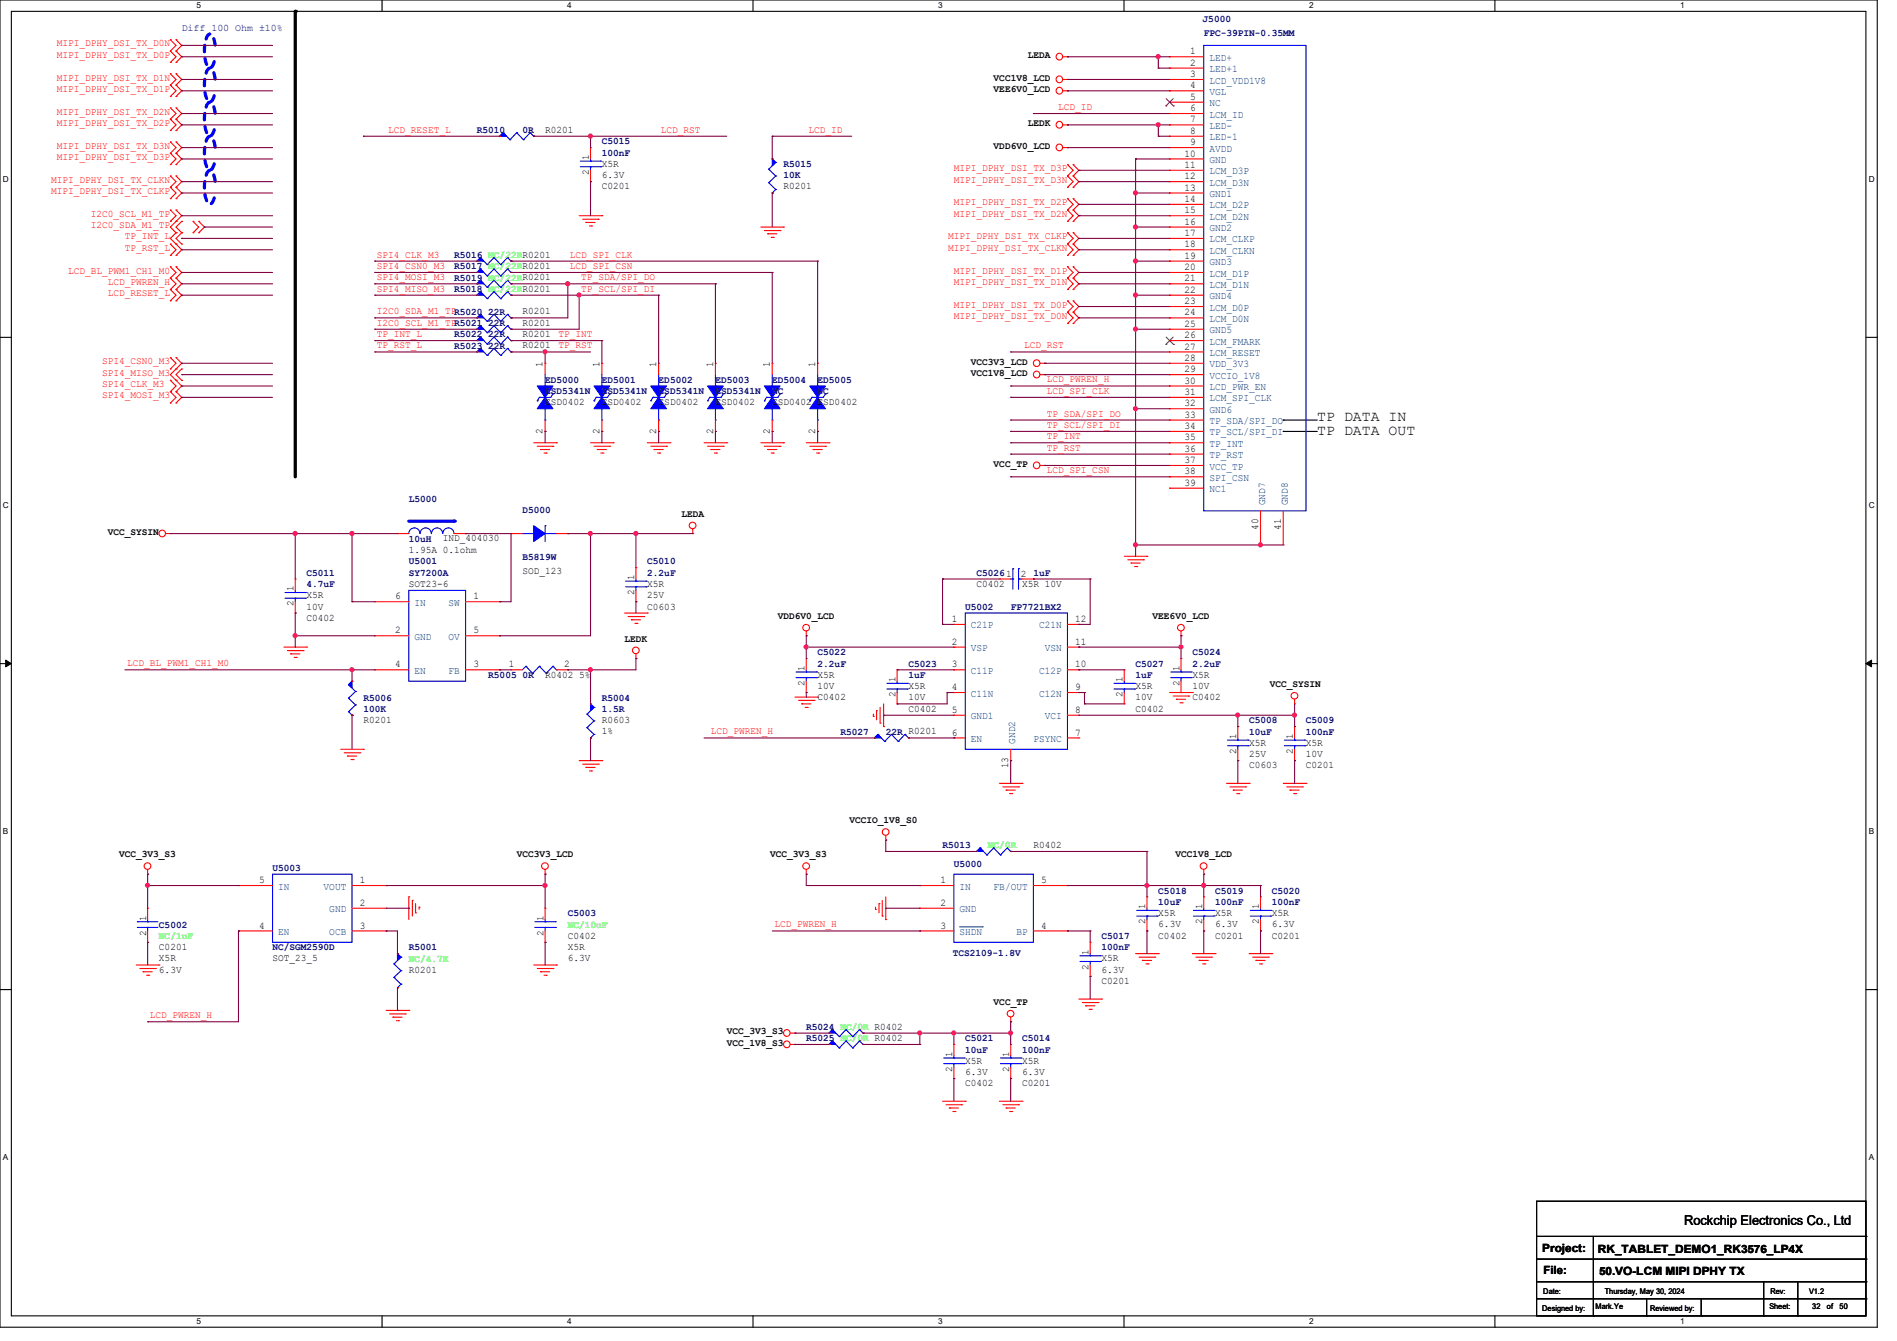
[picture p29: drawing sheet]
<svg xmlns="http://www.w3.org/2000/svg" width="297mm" height="210mm" viewBox="0 0 297 210" stroke-linecap="round" stroke-linejoin="round" font-family="sans-serif">
<defs><g id="words">
<g font-size="2.3">
<text x="206.2" y="65.9">TP DATA IN</text>
<text x="206.2" y="68.2">TP DATA OUT</text>
</g>
<text font-size="2.1" x="263.7" y="191.9">Rockchip Electronics Co., Ltd</text>
<g font-size="1.8">
<text x="241.5" y="196">Project:</text>
<text x="250.2" y="196.2">RK_TABLET_DEMO1_RK3576_LP4X</text>
<text x="241.6" y="199.6">File:</text>
<text x="250.4" y="199.7">50.VO-LCM MIPI DPHY TX</text>
</g>
<g font-size="1.6" fill="#000080">
<text x="28.4" y="4.8">Diff 100 Ohm ±10%</text>
<text x="188.3" y="3.4">J5000</text>
<text x="188.5" y="5.7">FPC-39PIN-0.35MM</text>
<text x="74.7" y="20.8">R5010</text>
<text x="81.8" y="20.8">0R</text>
<text x="94.2" y="22.6">C5015</text>
<text x="94.2" y="24.4">100nF</text>
<text x="122.7" y="26.2">R5015</text>
<text x="122.7" y="27.9">10K</text>
<text x="71.1" y="40.4">R5016 NC/22RR0201</text>
<text x="71.1" y="42.2">R5017 NC/22RR0201</text>
<text x="71.1" y="45.7">R5018 NC/22RR0201</text>
<text x="71.1" y="43.9">R5019 NC/22RR0201</text>
<text x="71.1" y="52.8">R5022 22R</text>
<text x="71.1" y="54.6">R5023 22R</text>
<text x="85.3" y="59.9">ED5000</text>
<text x="94.2" y="59.9">ED5001</text>
<text x="103.1" y="59.9">ED5002</text>
<text x="112" y="59.9">ED5003</text>
<text x="120.9" y="59.9">ED5004</text>
<text x="128" y="59.9">ED5005</text>
<text x="85.3" y="61.7">ESD5341N</text>
<text x="94.2" y="61.7">ESD5341N</text>
<text x="103.1" y="61.7">ESD5341N</text>
<text x="112" y="61.7">ESD5341N</text>
<text x="120.9" y="61.7">NC</text>
<text x="128" y="61.7">NC</text>
<text x="64" y="78.6">L5000</text>
<text x="81.8" y="80.4">D5000</text>
<text x="64" y="84.8">10uH</text>
<text x="64" y="88.4">U5001</text>
<text x="81.8" y="87.7">B5819W</text>
<text x="101.3" y="88.4">C5010</text>
<text x="48" y="90.2">C5011</text>
<text x="48" y="91.9">4.7uF</text>
<text x="64" y="90.2">SY7200A</text>
<text x="101.3" y="90.2">2.2uF</text>
<text x="151.1" y="95.5">U5002</text>
<text x="152.9" y="90.2">C50261</text>
<text x="158.2" y="95.5">FP7721BX2</text>
<text x="161.8" y="90.2">1uF</text>
<text x="76.5" y="106.2">R5005 0R</text>
<text x="128" y="102.6">C5022</text>
<text x="128" y="104.4">2.2uF</text>
<text x="142.2" y="104.4">C5023</text>
<text x="142.2" y="106.2">1uF</text>
<text x="177.8" y="104.4">C5027</text>
<text x="177.8" y="106.2">1uF</text>
<text x="186.7" y="102.6">C5024</text>
<text x="186.7" y="104.4">2.2uF</text>
<text x="56.9" y="109.7">R5006</text>
<text x="56.9" y="111.5">100K</text>
<text x="94.2" y="109.7">R5004</text>
<text x="94.2" y="111.5">1.5R</text>
<text x="195.6" y="113.3">C5008</text>
<text x="204.5" y="113.3">C5009</text>
<text x="131.6" y="115.1">R5027</text>
<text x="138.7" y="115.1">22R R0201</text>
<text x="195.6" y="115.1">10uF</text>
<text x="204.5" y="115.1">100nF</text>
<text x="42.7" y="136.4">U5003</text>
<text x="147.6" y="132.8">R5013</text>
<text x="149.4" y="135.8">U5000</text>
<text x="88.9" y="143.5">C5003</text>
<text x="181.4" y="140">C5018</text>
<text x="181.4" y="141.7">10uF</text>
<text x="190.2" y="140">C5019</text>
<text x="190.2" y="141.7">100nF</text>
<text x="199.1" y="140">C5020</text>
<text x="199.1" y="141.7">100nF</text>
<text x="24.9" y="145.3">C5002</text>
<text x="42.7" y="148.8">NC/SGM2590D</text>
<text x="64" y="148.8">R5001</text>
<text x="149.2" y="149.7">TCS2109-1.8V</text>
<text x="172.5" y="147.1">C5017</text>
<text x="172.5" y="148.8">100nF</text>
<text x="126.2" y="161.3">R5024 NC/0R R0402</text>
<text x="126.2" y="163.1">R5025 NC/0R R0402</text>
<text x="151.1" y="163.1">C5021</text>
<text x="151.1" y="164.8">10uF</text>
<text x="160" y="163.1">C5014</text>
<text x="160" y="164.8">100nF</text>
</g>
<g font-size="1.6" fill="#f00">
<text x="8.9" y="7.3">MIPI_DPHY_DSI_TX_D0N</text>
<text x="8.9" y="9.1">MIPI_DPHY_DSI_TX_D0P</text>
<text x="8.9" y="12.6">MIPI_DPHY_DSI_TX_D1N</text>
<text x="8.9" y="14.4">MIPI_DPHY_DSI_TX_D1P</text>
<text x="8.9" y="17.9">MIPI_DPHY_DSI_TX_D2N</text>
<text x="165.7" y="17.2">LCD_ID</text>
<text x="8.9" y="19.7">MIPI_DPHY_DSI_TX_D2P</text>
<text x="8.9" y="23.3">MIPI_DPHY_DSI_TX_D3N</text>
<text x="60.8" y="20.8">LCD_RESET_L</text>
<text x="103.5" y="20.8">LCD_RST</text>
<text x="126.6" y="20.8">LCD_ID</text>
<text x="8" y="28.6">MIPI_DPHY_DSI_TX_CLKN</text>
<text x="8.9" y="25.1">MIPI_DPHY_DSI_TX_D3P</text>
<text x="149.4" y="28.6">MIPI_DPHY_DSI_TX_D3N</text>
<text x="149.4" y="26.8">MIPI_DPHY_DSI_TX_D3P</text>
<text x="8" y="30.4">MIPI_DPHY_DSI_TX_CLKP</text>
<text x="14.2" y="35.7">I2C0_SDA_M1_TP</text>
<text x="14.2" y="34">I2C0_SCL_M1_TP</text>
<text x="149.4" y="34">MIPI_DPHY_DSI_TX_D2N</text>
<text x="149.4" y="32.2">MIPI_DPHY_DSI_TX_D2P</text>
<text x="19.6" y="37.5">TP_INT_L</text>
<text x="19.6" y="39.3">TP_RST_L</text>
<text x="59" y="40.3">SPI4_CLK_M3</text>
<text x="89.2" y="40.3">LCD_SPI_CLK</text>
<text x="148.5" y="39.3">MIPI_DPHY_DSI_TX_CLKN</text>
<text x="148.5" y="37.5">MIPI_DPHY_DSI_TX_CLKP</text>
<text x="10.7" y="42.8">LCD_BL_PWM1_CH1_M0</text>
<text x="16.9" y="46.4">LCD_RESET_L</text>
<text x="16.9" y="44.6">LCD_PWREN_H</text>
<text x="59" y="42.1">SPI4_CSN0_M3</text>
<text x="59" y="45.7">SPI4_MISO_M3</text>
<text x="59" y="43.9">SPI4_MOSI_M3</text>
<text x="89.2" y="42.1">LCD_SPI_CSN</text>
<text x="91" y="43.9">TP_SDA/SPI_DO</text>
<text x="91" y="45.7">TP_SCL/SPI_DI</text>
<text x="149.4" y="44.6">MIPI_DPHY_DSI_TX_D1N</text>
<text x="149.4" y="42.8">MIPI_DPHY_DSI_TX_D1P</text>
<text x="59" y="49.2">I2C0_SDA_M1_TPR5020 22R</text>
<text x="59" y="51">I2C0_SCL_M1_TPR5021 22R</text>
<text x="59" y="52.8">TP_INT_L</text>
<text x="87.5" y="52.8">TP_INT</text>
<text x="149.4" y="50">MIPI_DPHY_DSI_TX_D0N</text>
<text x="149.4" y="48.2">MIPI_DPHY_DSI_TX_D0P</text>
<text x="16" y="57.1">SPI4_CSN0_M3</text>
<text x="16" y="58.8">SPI4_MISO_M3</text>
<text x="59" y="54.6">TP_RST_L</text>
<text x="87.5" y="54.6">TP_RST</text>
<text x="160.4" y="54.6">LCD_RST</text>
<text x="163.9" y="59.9">LCD_PWREN_H</text>
<text x="16" y="60.6">SPI4_CLK_M3</text>
<text x="16" y="62.4">SPI4_MOSI_M3</text>
<text x="163.9" y="61.7">LCD_SPI_CLK</text>
<text x="163.9" y="65.2">TP_SDA/SPI_DO</text>
<text x="163.9" y="67">TP_SCL/SPI_DI</text>
<text x="163.9" y="68.8">TP_INT</text>
<text x="163.9" y="70.6">TP_RST</text>
<text x="163.9" y="74.1">LCD_SPI_CSN</text>
<text x="19.9" y="104.3">LCD_BL_PWM1_CH1_M0</text>
<text x="111.3" y="115">LCD_PWREN_H</text>
<text x="121.2" y="145.2">LCD_PWREN_H</text>
<text x="23.5" y="159.5">LCD_PWREN_H</text>
</g>
<g font-size="1.6">
<text x="160.9" y="9.1">LEDA</text>
<text x="186.4" y="8.5">1</text>
<text x="186.4" y="10.3">2</text>
<text x="155.6" y="12.7">VCC1V8_LCD</text>
<text x="155.6" y="14.4">VEE6V0_LCD</text>
<text x="186.4" y="12.1">3</text>
<text x="186.4" y="13.8">4</text>
<text x="186.4" y="15.6">5</text>
<text x="186.4" y="17.4">6</text>
<text x="85.3" y="20.8">R0201</text>
<text x="155.6" y="23.3">VDD6V0_LCD</text>
<text x="160.9" y="19.8">LEDK</text>
<text x="186.4" y="19.2">7</text>
<text x="186.4" y="21">8</text>
<text x="186.4" y="22.7">9</text>
<text x="92.2" y="27.4" transform="rotate(-90 92.2 27.4)">2</text>
<text x="92.2" y="25.1" transform="rotate(-90 92.2 25.1)">1</text>
<text x="94.2" y="29.7">C0201</text>
<text x="94.2" y="26.1">X5R</text>
<text x="94.2" y="27.9">6.3V</text>
<text x="122.7" y="29.7">R0201</text>
<text x="185.5" y="24.5">10</text>
<text x="185.5" y="26.3">11</text>
<text x="185.5" y="28.1">12</text>
<text x="185.5" y="29.8">13</text>
<text x="185.5" y="31.6">14</text>
<text x="185.5" y="33.4">15</text>
<text x="185.5" y="35.2">16</text>
<text x="185.5" y="37">17</text>
<text x="185.5" y="38.7">18</text>
<text x="185.5" y="40.5">19</text>
<text x="185.5" y="42.3">20</text>
<text x="185.5" y="44.1">21</text>
<text x="185.5" y="45.8">22</text>
<text x="185.5" y="47.6">23</text>
<text x="81.8" y="52.8">R0201</text>
<text x="81.8" y="49.2">R0201</text>
<text x="81.8" y="51">R0201</text>
<text x="185.5" y="49.4">24</text>
<text x="185.5" y="51.2">25</text>
<text x="185.5" y="53">26</text>
<text x="81.8" y="54.6">R0201</text>
<text x="85" y="57.4" transform="rotate(-90 85 57.4)">1</text>
<text x="93.9" y="57.4" transform="rotate(-90 93.9 57.4)">1</text>
<text x="102.7" y="57.4" transform="rotate(-90 102.7 57.4)">1</text>
<text x="111.6" y="57.4" transform="rotate(-90 111.6 57.4)">1</text>
<text x="120.5" y="57.4" transform="rotate(-90 120.5 57.4)">1</text>
<text x="127.6" y="57.4" transform="rotate(-90 127.6 57.4)">1</text>
<text x="152" y="58.9">VCC1V8_LCD</text>
<text x="152" y="57.1">VCC3V3_LCD</text>
<text x="185.5" y="58.3">29</text>
<text x="185.5" y="54.7">27</text>
<text x="185.5" y="56.5">28</text>
<text x="85.3" y="63.5">ESD0402</text>
<text x="94.2" y="63.5">ESD0402</text>
<text x="103.1" y="63.5">ESD0402</text>
<text x="112" y="63.5">ESD0402</text>
<text x="120.9" y="63.5">ESD0402 ESD0402</text>
<text x="185.5" y="60.1">30</text>
<text x="185.5" y="61.8">31</text>
<text x="185.5" y="63.6">32</text>
<text x="185.5" y="65.4">33</text>
<text x="85" y="67.9" transform="rotate(-90 85 67.9)">2</text>
<text x="93.9" y="67.9" transform="rotate(-90 93.9 67.9)">2</text>
<text x="102.7" y="67.9" transform="rotate(-90 102.7 67.9)">2</text>
<text x="111.6" y="67.9" transform="rotate(-90 111.6 67.9)">2</text>
<text x="120.5" y="67.9" transform="rotate(-90 120.5 67.9)">2</text>
<text x="127.6" y="67.9" transform="rotate(-90 127.6 67.9)">2</text>
<text x="185.5" y="67.2">34</text>
<text x="185.5" y="69">35</text>
<text x="185.5" y="70.7">36</text>
<text x="155.6" y="73.1">VCC_TP</text>
<text x="185.5" y="72.5">37</text>
<text x="185.5" y="74.3">38</text>
<text x="185.5" y="76.1">39</text>
<text x="16.9" y="83.8">VCC_SYSIN</text>
<text x="106.7" y="80.9">LEDA</text>
<text x="197" y="83" transform="rotate(-90 197 83)">40</text>
<text x="200.5" y="83" transform="rotate(-90 200.5 83)">41</text>
<text x="64" y="86.6">1.95A 0.1ohm</text>
<text x="69.3" y="84.8">IND_404030</text>
<text x="81.8" y="90">SOD_123</text>
<text x="46" y="95" transform="rotate(-90 46 95)">2</text>
<text x="46" y="92.6" transform="rotate(-90 46 92.6)">1</text>
<text x="48" y="93.7">X5R</text>
<text x="48" y="95.5">10V</text>
<text x="61.9" y="93.9">6</text>
<text x="64" y="91.9">SOT23-6</text>
<text x="74.1" y="93.9">1</text>
<text x="99.3" y="93.2" transform="rotate(-90 99.3 93.2)">2</text>
<text x="99.3" y="90.8" transform="rotate(-90 99.3 90.8)">1</text>
<text x="101.3" y="95.5">C0603</text>
<text x="101.3" y="91.9">X5R</text>
<text x="101.3" y="93.7">25V</text>
<text x="152.9" y="91.9">C0402</text>
<text x="159.9" y="90.3">2</text>
<text x="160" y="91.9">X5R 10V</text>
<text x="48" y="97.2">C0402</text>
<text x="61.9" y="99.2">2</text>
<text x="74.1" y="99.2">5</text>
<text x="97.8" y="100.5">LEDK</text>
<text x="121.8" y="96.9">VDD6V0_LCD</text>
<text x="149" y="97.4">1</text>
<text x="149" y="101">2</text>
<text x="168.4" y="101">11</text>
<text x="168.4" y="97.4">12</text>
<text x="180.5" y="96.9">VEE6V0_LCD</text>
<text x="61.9" y="104.5">4</text>
<text x="74.1" y="104.5">3</text>
<text x="79.7" y="104.5">1</text>
<text x="85.3" y="106.1">R0402 5%</text>
<text x="88.3" y="104.5">2</text>
<text x="126" y="107.4" transform="rotate(-90 126 107.4)">2</text>
<text x="126" y="105.1" transform="rotate(-90 126 105.1)">1</text>
<text x="128" y="106.1">X5R</text>
<text x="128" y="107.9">10V</text>
<text x="140.2" y="106.8" transform="rotate(-90 140.2 106.8)">1</text>
<text x="142.2" y="107.9">X5R</text>
<text x="149" y="104.5">3</text>
<text x="168.4" y="104.5">10</text>
<text x="175.8" y="106.8" transform="rotate(-90 175.8 106.8)">1</text>
<text x="177.8" y="107.9">X5R</text>
<text x="184.7" y="107.4" transform="rotate(-90 184.7 107.4)">2</text>
<text x="184.7" y="105.1" transform="rotate(-90 184.7 105.1)">1</text>
<text x="186.7" y="106.1">X5R</text>
<text x="186.7" y="107.9">10V</text>
<text x="198.8" y="107.6">VCC_SYSIN</text>
<text x="56.9" y="113.2">R0201</text>
<text x="94.2" y="113.2">R0603</text>
<text x="128" y="109.7">C0402</text>
<text x="140.2" y="109.2" transform="rotate(-90 140.2 109.2)">2</text>
<text x="142.2" y="111.5">C0402</text>
<text x="142.2" y="109.7">10V</text>
<text x="149" y="108.1">4</text>
<text x="149" y="111.6">5</text>
<text x="168.4" y="111.6">8</text>
<text x="168.4" y="108.1">9</text>
<text x="175.8" y="109.2" transform="rotate(-90 175.8 109.2)">2</text>
<text x="177.8" y="111.5">C0402</text>
<text x="177.8" y="109.7">10V</text>
<text x="186.7" y="109.7">C0402</text>
<text x="94.2" y="115">1%</text>
<text x="149" y="115.2">6</text>
<text x="168.4" y="115.2">7</text>
<text x="193.5" y="118.1" transform="rotate(-90 193.5 118.1)">2</text>
<text x="193.5" y="115.7" transform="rotate(-90 193.5 115.7)">1</text>
<text x="195.6" y="116.8">X5R</text>
<text x="195.6" y="118.6">25V</text>
<text x="202.4" y="118.1" transform="rotate(-90 202.4 118.1)">2</text>
<text x="202.4" y="115.7" transform="rotate(-90 202.4 115.7)">1</text>
<text x="204.5" y="116.8">X5R</text>
<text x="204.5" y="118.6">10V</text>
<text x="157.9" y="120.4" transform="rotate(-90 157.9 120.4)">13</text>
<text x="195.6" y="120.4">C0603</text>
<text x="204.5" y="120.4">C0201</text>
<text x="133" y="128.9">VCCIO_1V8_S0</text>
<text x="18.7" y="134.3">VCC_3V3_S3</text>
<text x="80.9" y="134.3">VCC3V3_LCD</text>
<text x="120.6" y="134.3">VCC_3V3_S3</text>
<text x="161.8" y="132.8">R0402</text>
<text x="184" y="134.3">VCC1V8_LCD</text>
<text x="40.6" y="138.3">5</text>
<text x="56.3" y="141.9">2</text>
<text x="56.3" y="138.3">1</text>
<text x="147.2" y="138.3">1</text>
<text x="147.2" y="141.9">2</text>
<text x="163" y="138.3">5</text>
<text x="179.3" y="142.4" transform="rotate(-90 179.3 142.4)">1</text>
<text x="181.4" y="143.5">X5R</text>
<text x="188.2" y="142.4" transform="rotate(-90 188.2 142.4)">1</text>
<text x="190.2" y="143.5">X5R</text>
<text x="197.1" y="142.4" transform="rotate(-90 197.1 142.4)">1</text>
<text x="199.1" y="143.5">X5R</text>
<text x="22.9" y="146.5" transform="rotate(-90 22.9 146.5)">2</text>
<text x="22.9" y="144.2" transform="rotate(-90 22.9 144.2)">1</text>
<text x="24.9" y="148.8">C0201</text>
<text x="40.6" y="145.4">4</text>
<text x="56.3" y="145.4">3</text>
<text x="85.1" y="146.5" transform="rotate(-90 85.1 146.5)">2</text>
<text x="85.1" y="144.2" transform="rotate(-90 85.1 144.2)">1</text>
<text x="88.9" y="147">C0402</text>
<text x="88.9" y="148.8">X5R</text>
<text x="147.2" y="145.4">3</text>
<text x="163" y="145.4">4</text>
<text x="170.4" y="149.5" transform="rotate(-90 170.4 149.5)">1</text>
<text x="179.3" y="144.7" transform="rotate(-90 179.3 144.7)">2</text>
<text x="181.4" y="147">C0402</text>
<text x="181.4" y="145.2">6.3V</text>
<text x="188.2" y="144.7" transform="rotate(-90 188.2 144.7)">2</text>
<text x="190.2" y="147">C0201</text>
<text x="190.2" y="145.2">6.3V</text>
<text x="197.1" y="144.7" transform="rotate(-90 197.1 144.7)">2</text>
<text x="199.1" y="147">C0201</text>
<text x="199.1" y="145.2">6.3V</text>
<text x="24.9" y="150.6">X5R</text>
<text x="24.9" y="152.4">6.3V</text>
<text x="42.7" y="150.6">SOT_23_5</text>
<text x="64" y="152.4">R0201</text>
<text x="88.9" y="150.6">6.3V</text>
<text x="170.4" y="151.8" transform="rotate(-90 170.4 151.8)">2</text>
<text x="172.5" y="154.1">C0201</text>
<text x="172.5" y="150.6">X5R</text>
<text x="172.5" y="152.4">6.3V</text>
<text x="155.6" y="157.4">VCC_TP</text>
<text x="113.8" y="162">VCC_3V3_S3</text>
<text x="113.8" y="163.8">VCC_1V8_S3</text>
<text x="149.1" y="167.9" transform="rotate(-90 149.1 167.9)">2</text>
<text x="149.1" y="165.5" transform="rotate(-90 149.1 165.5)">1</text>
<text x="151.1" y="166.6">X5R</text>
<text x="158" y="167.9" transform="rotate(-90 158 167.9)">2</text>
<text x="158" y="165.5" transform="rotate(-90 158 165.5)">1</text>
<text x="160" y="166.6">X5R</text>
<text x="151.1" y="170.1">C0402</text>
<text x="151.1" y="168.4">6.3V</text>
<text x="160" y="170.1">C0201</text>
<text x="160" y="168.4">6.3V</text>
</g>
<g font-size="1.6" fill="#004080">
<text x="189.4" y="9.5">LED+</text>
<text x="189.4" y="11.3">LED+1</text>
<text x="189.4" y="13.1">LCD_VDD1V8</text>
<text x="189.4" y="14.9">VGL</text>
<text x="189.4" y="16.6">NC</text>
<text x="189.4" y="18.4">LCM_ID</text>
<text x="189.4" y="20.2">LED-</text>
<text x="189.4" y="22">LED-1</text>
<text x="189.4" y="23.7">AVDD</text>
<text x="189.4" y="25.5">GND</text>
<text x="189.4" y="27.3">LCM_D3P</text>
<text x="189.4" y="29.1">LCM_D3N</text>
<text x="189.4" y="30.9">GND1</text>
<text x="189.4" y="32.6">LCM_D2P</text>
<text x="189.4" y="34.4">LCM_D2N</text>
<text x="189.4" y="36.2">GND2</text>
<text x="189.4" y="38">LCM_CLKP</text>
<text x="189.4" y="39.8">LCM_CLKN</text>
<text x="189.4" y="41.5">GND3</text>
<text x="189.4" y="43.3">LCM_D1P</text>
<text x="189.4" y="45.1">LCM_D1N</text>
<text x="189.4" y="46.9">GND4</text>
<text x="189.4" y="48.6">LCM_D0P</text>
<text x="189.4" y="50.4">LCM_D0N</text>
<text x="189.4" y="52.2">GND5</text>
<text x="189.4" y="54">LCM_FMARK</text>
<text x="189.4" y="59.3">VCCIO_1V8</text>
<text x="189.4" y="55.8">LCM_RESET</text>
<text x="189.4" y="57.5">VDD_3V3</text>
<text x="189.4" y="61.1">LCD_PWR_EN</text>
<text x="189.4" y="62.9">LCM_SPI_CLK</text>
<text x="189.4" y="64.6">GND6</text>
<text x="189.4" y="66.4">TP_SDA/SPI_DO</text>
<text x="189.4" y="68.2">TP_SCL/SPI_DI</text>
<text x="189.4" y="70">TP_INT</text>
<text x="189.4" y="71.8">TP_RST</text>
<text x="189.4" y="73.5">VCC_TP</text>
<text x="189.4" y="75.3">SPI_CSN</text>
<text x="189.4" y="77.1">NC1</text>
<text x="198.1" y="79.1" transform="rotate(-90 198.1 79.1)">GND7</text>
<text x="201.6" y="79.1" transform="rotate(-90 201.6 79.1)">GND8</text>
<text x="64.9" y="94.9">IN</text>
<text x="70.2" y="94.9">SW</text>
<text x="64.9" y="100.2">GND</text>
<text x="70.2" y="100.2">OV</text>
<text x="152" y="98.4">C21P</text>
<text x="152" y="102">VSP</text>
<text x="162.7" y="98.4">C21N</text>
<text x="163.6" y="102">VSN</text>
<text x="64.9" y="105.5">EN</text>
<text x="70.2" y="105.5">FB</text>
<text x="152" y="105.5">C11P</text>
<text x="162.7" y="105.5">C12P</text>
<text x="152" y="109.1">C11N</text>
<text x="152" y="112.7">GND1</text>
<text x="162.7" y="109.1">C12N</text>
<text x="163.6" y="112.7">VCI</text>
<text x="152" y="116.2">EN</text>
<text x="159" y="116.5" transform="rotate(-90 159 116.5)">GND2</text>
<text x="161.8" y="116.2">PSYNC</text>
<text x="43.6" y="139.3">IN</text>
<text x="50.7" y="139.3">VOUT</text>
<text x="51.6" y="142.9">GND</text>
<text x="150.2" y="139.3">IN</text>
<text x="150.2" y="142.9">GND</text>
<text x="155.6" y="139.3">FB/OUT</text>
<text x="43.6" y="146.4">EN</text>
<text x="51.6" y="146.4">OCB</text>
<text x="150.2" y="146.4">SHDN</text>
<text x="159.1" y="146.4">BP</text>
</g>
<g font-size="1.6" fill="#0f0">
<text x="154.7" y="132.8">NC/0R</text>
<text x="24.9" y="147.1">NC/1uF</text>
<text x="88.9" y="145.3">NC/10uF</text>
<text x="64" y="150.6">NC/4.7K</text>
</g>
<g font-size="1.3">
<text x="30.8" y="1.3">5</text>
<text x="88.8" y="1.3">4</text>
<text x="146.9" y="1.3">3</text>
<text x="205" y="1.3">2</text>
<text x="263.1" y="1.3">1</text>
<text x=".5" y="28.4">D</text>
<text x="292.6" y="28.4">D</text>
<text x=".5" y="79.5">C</text>
<text x="292.6" y="79.5">C</text>
<text x=".5" y="130.6">B</text>
<text x="292.6" y="130.6">B</text>
<text x=".5" y="181.7">A</text>
<text x="292.6" y="181.7">A</text>
<text x="30.8" y="207.4">5</text>
<text x="88.8" y="207.4">4</text>
<text x="146.9" y="207.4">3</text>
<text x="205" y="207.4">2</text>
<text x="263.1" y="207.4">1</text>
</g>
<g font-size="1.2">
<text x="241.6" y="202.6">Date:</text>
<text x="251.2" y="202.6">Thursday, May 30, 2024</text>
<text x="277.2" y="202.6">Rev:</text>
<text x="283.2" y="202.6">V1.2</text>
<text x="241.5" y="205.3">Designed by:</text>
<text x="249.8" y="205.1">Mark.Ye</text>
<text x="258.4" y="205.3">Reviewed by:</text>
<text x="277" y="205.1">Sheet:</text>
<text x="283.8" y="205.1">32</text>
<text x="286" y="205.1">of</text>
<text x="288" y="205.1">50</text>
</g>
</g></defs>
<path d="M0 0h293.9v207.9h-293.9zM1.8 1.8h290.3v204.3h-290.3z" fill="none" stroke="#000" stroke-width=".17"/>
<g fill="#fff">
<path d="M30.8 .2h.7v1.4h-.7z"/>
<path d="M30.8 206.2h.7v1.4h-.7z"/>
</g>
<path d="M59.8 0v1.8M59.8 206.1v1.8" fill="none" stroke="#000" stroke-width=".17"/>
<g fill="#fff">
<path d="M88.8 .2h.7v1.4h-.7z"/>
<path d="M88.8 206.2h.7v1.4h-.7z"/>
</g>
<path d="M117.9 0v1.8M117.9 206.1v1.8" fill="none" stroke="#000" stroke-width=".17"/>
<g fill="#fff">
<path d="M146.9 .2h.7v1.4h-.7z"/>
<path d="M146.9 206.2h.7v1.4h-.7z"/>
</g>
<path d="M176 0v1.8M176 206.1v1.8" fill="none" stroke="#000" stroke-width=".17"/>
<g fill="#fff">
<path d="M205 .2h.7v1.4h-.7z"/>
<path d="M205 206.2h.7v1.4h-.7z"/>
</g>
<path d="M234.1 0v1.8M234.1 206.1v1.8" fill="none" stroke="#000" stroke-width=".17"/>
<g fill="#fff">
<path d="M263.1 .2h.6v1.4h-.6z"/>
<path d="M263.1 206.2h.6v1.4h-.6z"/>
<path d="M.5 27.3h.9v1.4h-.9z"/>
<path d="M292.6 27.3h.9v1.4h-.9z"/>
<path d="M.5 78.4h.9v1.4h-.9z"/>
<path d="M292.6 78.4h.9v1.4h-.9z"/>
</g>
<path d="M0 52.8h1.8M292.1 52.8h1.8" fill="none" stroke="#000" stroke-width=".17"/>
<g fill="#fff">
<path d="M.5 129.5h.8v1.4h-.8z"/>
<path d="M292.6 129.5h.8v1.4h-.8z"/>
</g>
<path d="M0 103.9h1.8M292.1 103.9h1.8" fill="none" stroke="#000" stroke-width=".17"/>
<path d="M.9 103.4l.9 .5-.9 .5zM292.1 103.9l.9-.5v1z" fill="#000" stroke="#000" stroke-width=".16"/>
<g fill="#fff">
<path d="M.5 180.5h.8v1.4h-.8z"/>
<path d="M292.6 180.5h.8v1.4h-.8z"/>
</g>
<g fill="none" stroke="#000" stroke-width=".17">
<path d="M200.9 65.8h.1M200.9 67.6h.1M200.9 65.8h5.3M200.9 67.6h5.3M0 155h1.8M292.1 155h1.8M240.6 188.1h51.5v18h-51.5zM240.6 193.6h51.5M240.6 197.2h51.5M249.5 193.6v12.5M292.1 193.6h.1M292.1 197.2h.1"/>
<path d="M240.6 200.7h51.5M240.6 203.4h51.5M249.5 206.1h.1M257.8 206.1h.1M257.8 203.4v2.7M266.4 206.1h.1M266.4 203.4v2.7M276.1 206.1h.1M276.1 200.7v5.4M281.5 206.1h.1M281.5 200.7v5.4M292.1 200.7h.1"/>
<path d="M292.1 203.4h.1"/>
</g>
<path d="M33.7 7.1a2.02 2.02 0 0 0-.8-1.8 1.41 1.41 0 0 0-.8 1.3 5.6 5.6 0 0 0 .5 3.9l.3 .1a1.41 1.41 0 0 0 .7-1.3l.1-.6M33.7 12.4a2.02 2.02 0 0 0-.8-1.7 1.41 1.41 0 0 0-.8 1.3 5.6 5.6 0 0 0 .5 3.9l.3 .1a1.41 1.41 0 0 0 .7-1.4l.1-.6M33.7 17.7a2.02 2.02 0 0 0-.8-1.7 1.41 1.41 0 0 0-.8 1.3 5.6 5.6 0 0 0 .5 3.9l.3 .1a1.41 1.41 0 0 0 .7-1.3l.1-.7M33.7 23.1a2.02 2.02 0 0 0-.8-1.8 1.41 1.41 0 0 0-.8 1.3 5.6 5.6 0 0 0 .5 3.9l.3 .1a1.41 1.41 0 0 0 .7-1.3l.1-.6M33.7 28.4a2.02 2.02 0 0 0-.8-1.7 1.41 1.41 0 0 0-.8 1.3 5.6 5.6 0 0 0 .5 3.9l.3 .1a1.41 1.41 0 0 0 .7-1.4l.1-.6" fill="none" stroke="#00f" stroke-width=".51" stroke-dasharray="1 1"/>
<path d="M46.2 1.8v72.9" fill="none" stroke="#000" stroke-width=".51"/>
<circle cx="46.2" cy="1.8" r=".25" fill="#000"/>
<g fill="none" stroke="#f00" stroke-width=".17">
<path d="M26.7 8h.1M26.7 6.2h.1M26.7 9.8h.1M26.7 13.3h.1M26.7 11.6h.1M26.7 15.1h.1M26.7 18.7h.1M26.7 16.9h.1M26.7 6.2l.9 .9-.9 .9M26.7 8l.9 .9-.9 .9M26.7 11.6l.9 .8-.9 .9M26.7 13.3l.9 .9-.9 .9"/>
<path d="M26.7 16.9l.9 .9-.9 .9M26.7 18.7l.9 .9-.9 .8M27.6 6.2h.1M27.6 8h.1M27.6 9.8h.1M27.6 11.6h.1M27.6 13.3h.1M27.6 15.1h.1M27.6 16.9h.1M27.6 18.7h.1M27.6 6.2l.8 .9-.8 .9M27.6 8l.8 .9-.8 .9"/>
<path d="M27.6 11.6l.8 .8-.8 .9M27.6 13.3l.8 .9-.8 .9M27.6 16.9l.8 .9-.8 .9M27.6 18.7l.8 .9-.8 .8M166.4 12.4h.7M166.4 14.2h.7M166.4 8.9h.7M166.4 19.6h.7M167.1 12.4h.1M167.1 14.2h.1M167.1 8.9h.1M167.1 19.6h.1"/>
<path d="M183.1 8.9h.1M183.1 12.4h.1M183.1 14.2h.1M183.1 16h.1M183.1 17.8h.1M183.1 19.6h.1M183.1 10.7h.1M183.1 12.4h5.4M183.1 14.2h5.4M183.1 8.9h5.4M183.1 19.6h5.4M183.1 16h5.4"/>
<path d="M183.1 17.8h5.4M183.1 10.7h5.4M26.7 34.7h.1M26.7 32.9h.1M26.7 38.2h.1M26.7 20.4h.1M26.7 24h.1M26.7 22.2h.1M26.7 25.8h.1M26.7 29.3h.1M26.7 27.6h.1M26.7 31.1h.1"/>
<path d="M26.7 38.2l.9 .9-.9 .9M26.7 32.9l.9 .9-.9 .9M26.7 22.2l.9 .9-.9 .9M26.7 24l.9 .9-.9 .9M26.7 27.6l.9 .8-.9 .9M26.7 29.3l.9 .9-.9 .9M27.6 36.4h.1M27.6 34.7h.1M27.6 32.9h.1M27.6 38.2h.1M27.6 20.4h.1M27.6 22.2h.1"/>
<path d="M27.6 24h.1M27.6 25.8h.1M27.6 27.6h.1M27.6 29.3h.1M27.6 31.1h.1M27.6 36.4l-.9 .9 1.7 1.8-.8 .9M27.6 32.9l.8 .9-1.7 1.8 .9 .8M27.6 22.2l.8 .9-.8 .9M27.6 24l.8 .9-.8 .9M27.6 27.6l.8 .8-.8 .9M27.6 29.3l.8 .9-.8 .9M28.4 36.4h.1"/>
<path d="M28.4 34.7h.1M28.4 38.2h.1M28.4 34.7l-.8 .9 .8 .8M28.4 36.4l-.8 .9 .8 .9M30.2 36.4h.1M30.2 34.7h.1M30.2 34.7l.9 .9-.9 .8M31.1 34.7h.1M31.1 36.4h.1M31.1 34.7l.9 .9-.9 .8M90.7 33.8h3.5M91.2 34.3h2.5"/>
<path d="M91.7 34.8h.1M91.7 34.8h1.5M92.3 35.4h.3M92.5 23.1h.1M92.5 28.4h.1M92.5 23.1v1.8M92.5 26.7v1.7M92.6 35.4h.1M93.7 34.3h.1M94.2 33.8h.1M119.1 35.6h3.6M119.7 36.1h2.4"/>
<path d="M120.2 36.6h.1M120.2 36.6h1.4M120.7 37.2h.4M120.9 24.9h.1M120.9 30.2h.1M121.1 37.2h.1M122.1 36.1h.1M122.7 35.6h.1M166.4 23.1h.7M167.1 23.1h.1M167.1 34.7h.1M167.1 32.9h.1"/>
<path d="M167.1 31.1h.1M167.1 29.3h.1M167.1 27.6h.1M167.1 25.8h.1M167.1 38.2h.1M167.1 36.4h.1M167.1 32.9l.9 .9-.9 .9M167.1 31.1l.9 .9-.9 .9M167.1 27.6l.9 .8-.9 .9M167.1 25.8l.9 .9-.9 .9M167.1 38.2l.9 .9-.9 .9M167.1 36.4l.9 .9-.9 .9"/>
<path d="M168 32.9h.1M168 34.7h.1M168 31.1h.1M168 27.6h.1M168 29.3h.1M168 25.8h.1M168 38.2h.1M168 36.4h.1M168 32.9l.9 .9-.9 .9M168 31.1l.9 .9-.9 .9M168 27.6l.9 .8-.9 .9M168 25.8l.9 .9-.9 .9"/>
<path d="M168 38.2l.9 .9-.9 .9M168 36.4l.9 .9-.9 .9M183.1 21.3h.1M183.1 23.1h.1M183.1 24.9h.1M183.1 26.7h.1M183.1 28.4h.1M183.1 30.2h.1M183.1 32h.1M183.1 33.8h.1M183.1 35.6h.1M183.1 37.3h.1"/>
<path d="M183.1 39.1h.1M183.1 23.1h5.4M183.1 33.8h5.4M183.1 35.6h5.4M183.1 21.3h5.4M183.1 24.9h5.4M183.1 26.7h5.4M183.1 28.4h5.4M183.1 30.2h5.4M183.1 32h5.4M183.1 37.3h5.4M183.1 39.1h5.4"/>
<path d="M26.7 43.6h.1M26.7 41.8h.1M26.7 47.1h.1M26.7 45.3h.1M26.7 40h.1M26.7 57.8h.1M26.7 56h.1M26.7 59.6h.1M26.7 41.8l.9 .9-.9 .9M26.7 45.3l.9 .9-.9 .9M26.7 43.6l.9 .8-.9 .9M26.7 56l.9 .9-.9 .9"/>
<path d="M26.7 59.6l.9 .9-.9 .8M27.6 41.8h.1M27.6 43.6h.1M27.6 45.3h.1M27.6 47.1h.1M27.6 40h.1M27.6 56h.1M27.6 57.8h.1M27.6 59.6h.1M27.6 41.8l.8 .9-.8 .9M27.6 45.3l.8 .9-.8 .9M27.6 43.6l.8 .8-.8 .9"/>
<path d="M27.6 56l.8 .9-1.7 1.8 1.7 1.8-.8 .8M28.4 59.6h.1M28.4 57.8h.1M28.4 57.8l-.8 .9 .8 .9M74.7 53.3h.1M74.7 55.1h.1M74.7 40.9h.1M80 53.3h.1M80 55.1h.1M80 40.9h.1M85.3 56.9h.1M85.3 56.9v1.8"/>
<path d="M94.2 56.9h.1M94.2 56.9v1.8M103.1 56.9h.1M103.1 56.9v1.8M120.9 56.9h.1M120.9 56.9v1.8M128 56.9h.1M128 56.9v1.8M162.9 58.7h.7M162.9 56.9h.7M163.6 58.7h.1M163.6 56.9h.1"/>
<path d="M167.1 50.7h.1M167.1 48.9h.1M167.1 47.1h.1M167.1 45.3h.1M167.1 43.6h.1M167.1 41.8h.1M167.1 40h.1M167.1 48.9l.9 .9-.9 .9M167.1 47.1l.9 .9-.9 .9M167.1 43.6l.9 .8-.9 .9M167.1 41.8l.9 .9-.9 .9M168 48.9h.1"/>
<path d="M168 50.7h.1M168 47.1h.1M168 43.6h.1M168 45.3h.1M168 41.8h.1M168 40h.1M168 48.9l.9 .9-.9 .9M168 47.1l.9 .9-.9 .9M168 43.6l.9 .8-.9 .9M168 41.8l.9 .9-.9 .9M183.1 40.9h.1M183.1 42.7h.1"/>
<path d="M183.1 44.4h.1M183.1 46.2h.1M183.1 48h.1M183.1 49.8h.1M183.1 51.6h.1M183.1 53.3h.1M183.1 58.7h.1M183.1 55.1h.1M183.1 56.9h.1M183.1 58.7h5.4M183.1 56.9h5.4M183.1 40.9h5.4"/>
<path d="M183.1 42.7h5.4M183.1 44.4h5.4M183.1 46.2h5.4M183.1 48h5.4M183.1 49.8h5.4M183.1 51.6h5.4M183.1 53.3h5.4M183.1 55.1h5.4M26.7 61.3h.1M26.7 63.1h.1M26.7 61.3l.9 .9-.9 .9M27.6 61.3h.1"/>
<path d="M27.6 63.1h.1M27.6 61.3l.8 .9-.8 .9M83.6 69.3h3.5M84.1 69.9h2.5M84.6 70.4h.1M84.6 70.4h1.5M85.2 71h.3M85.3 67.6h.1M85.3 65.8v1.8M85.5 71h.1M86.6 69.9h.1M87.1 69.3h.1"/>
<path d="M92.5 69.3h3.5M93 69.9h2.5M93.5 70.4h.1M93.5 70.4h1.5M94.1 71h.3M94.2 67.6h.1M94.2 65.8v1.8M94.4 71h.1M95.5 69.9h.1M96 69.3h.1M101.3 69.3h3.6M101.9 69.9h2.5"/>
<path d="M102.4 70.4h.1M102.4 70.4h1.4M103 71h.3M103.1 67.6h.1M103.1 65.8v1.8M103.3 71h.1M104.4 69.9h.1M104.9 69.3h.1M110.2 69.3h3.6M110.8 69.9h2.4M111.3 70.4h.1M111.3 70.4h1.4"/>
<path d="M111.8 71h.4M112.2 71h.1M113.2 69.9h.1M113.8 69.3h.1M119.1 69.3h3.6M119.7 69.9h2.4M120.2 70.4h.1M120.2 70.4h1.4M120.7 71h.4M120.9 67.6h.1M120.9 65.8v1.8M121.1 71h.1"/>
<path d="M122.1 69.9h.1M122.7 69.3h.1M126.2 69.3h3.6M126.8 69.9h2.4M127.3 70.4h.1M127.3 70.4h1.4M127.8 71h.4M128 67.6h.1M128 65.8v1.8M128.2 71h.1M129.2 69.9h.1M129.8 69.3h.1"/>
<path d="M162.9 72.9h.7M163.6 72.9h.1M183.1 60.5h.1M183.1 62.2h.1M183.1 64h.1M183.1 65.8h.1M183.1 67.6h.1M183.1 69.3h.1M183.1 71.1h.1M183.1 72.9h.1M183.1 74.7h.1M183.1 76.5h.1"/>
<path d="M183.1 72.9h5.4M183.1 69.3h5.4M183.1 60.5h5.4M183.1 62.2h5.4M183.1 64h5.4M183.1 65.8h5.4M183.1 67.6h5.4M183.1 71.1h5.4M183.1 74.7h5.4M183.1 76.5h5.4M26 83.6h.7M26.7 83.6h.1"/>
<path d="M46.2 90.7h.1M46.2 96h.1M46.2 90.7v1.8M46.2 94.2v1.8M97.8 96h3.5M98.3 96.6h2.5M98.8 97.1h.1M98.8 97.1h1.5M99.4 97.6h.3M99.6 88.9h.1M99.6 94.2h.1M99.6 88.9v1.8"/>
<path d="M99.6 92.5v1.7M99.7 97.6h.1M100.8 96.6h.1M101.3 96h.1M108.5 83.6h.1M108.5 82.8v.8M126.2 99.6h.1M126.2 98.8v.8M176 87.1h3.6M176.6 87.7h2.4M177.1 88.2h.1M177.1 88.2h1.4"/>
<path d="M177.6 88.7h.4M178 88.7h.1M179 87.7h.1M179.6 87.1h.1M184.9 99.6h.1M184.9 98.8v.8M197.4 85.3h.1M197.4 80v5.3M200.9 85.3h.1M200.9 80v5.3M44.4 101.3h3.6M45 101.9h2.5"/>
<path d="M45.5 102.4h.1M45.5 102.4h1.4M46.1 103h.3M46.4 103h.1M47.5 101.9h.1M48 101.3h.1M53.3 117.3h3.6M53.9 117.9h2.4M54.4 118.4h.1M54.4 118.4h1.4M54.9 119h.4M55.1 106.7h.1"/>
<path d="M55.1 112h.1M55.3 119h.1M56.3 117.9h.1M56.9 117.3h.1M80 104.9h.1M80 104.9h1.8M87.1 104.9h1.8M88.9 104.9h.1M90.7 119.1h3.5M91.2 119.7h2.5M93.7 119.7h.1M94.2 119.1h.1"/>
<path d="M99.6 103.1h.1M99.6 102.4v.7M124.5 109.2h3.5M125 109.7h2.5M125.5 110.2h.1M125.5 110.2h1.5M126.1 110.8h.3M126.2 103.1h.1M126.2 108.5h.1M126.2 103.1v1.8M126.2 106.7v1.8M126.4 110.8h.1"/>
<path d="M127.5 109.7h.1M128 109.2h.1M136.7 112.2h.1M136.7 111.8v.4M136.9 115.6h.1M137.2 111.3h.1M137.2 111.3v1.4M137.8 113.2h.1M137.8 110.8v2.4M138.3 113.8h.1M138.3 110.2v3.6M142.2 115.6h.1"/>
<path d="M183.1 108.5h3.6M183.7 109h2.4M184.2 109.5h.1M184.2 109.5h1.4M184.7 110.1h.4M184.9 103.1h.1M184.9 108.5h.1M184.9 103.1v1.8M184.9 106.7v1.8M185.1 110.1h.1M186.1 109h.1M186.7 108.5h.1"/>
<path d="M193.8 113.8h.1M193.8 119.1h.1M193.8 113.8v1.8M193.8 117.3v1.8M202.7 110.2h.1M202.7 113.8h.1M202.7 119.1h.1M202.7 109.5v.7M202.7 113.8v1.8M202.7 117.3v1.8M23.1 136.9h.1M23.1 136.2v.7"/>
<path d="M37.3 138.7h.1M37.3 138.7h5.4M55.1 138.7h5.4M60.5 138.7h.1M85.3 136.9h.1M85.3 136.2v.7M91.7 120.2h.1M91.7 120.2h1.5M92.3 120.7h.3M92.6 120.7h.1M126.2 136.9h.1M126.2 136.2v.7"/>
<path d="M138.7 131.6h.1M138.7 130.9v.7M144 138.7h.1M144 138.7h5.4M152.9 133.3h.1M156.5 122.7h3.5M157 123.2h2.5M157.5 123.7h.1M157.5 123.7h1.5M158.1 124.3h.3M158.2 133.3h.1M158.4 124.3h.1"/>
<path d="M159.5 123.2h.1M160 122.7h.1M161.8 138.7h5.3M167.1 138.7h.1M188.5 136.9h.1M188.5 136.2v.7M192 122.7h3.6M192.6 123.2h2.4M193.1 123.7h.1M193.1 123.7h1.4M193.6 124.3h.4M194 124.3h.1"/>
<path d="M195 123.2h.1M195.6 122.7h.1M200.9 122.7h3.6M201.5 123.2h2.4M202 123.7h.1M202 123.7h1.4M202.5 124.3h.4M202.9 124.3h.1M203.9 123.2h.1M204.5 122.7h.1M21.3 151.1h3.6M21.9 151.7h2.4"/>
<path d="M22.4 152.2h.1M22.4 152.2h1.4M22.9 152.7h.4M23.1 142.2h.1M23.1 147.6h.1M23.1 142.2v1.8M23.1 145.8v1.8M23.3 152.7h.1M24.3 151.7h.1M24.9 151.1h.1M37.3 145.8h.1M37.3 145.8h5.4"/>
<path d="M55.1 142.2h5.4M55.1 145.8h5.4M60.5 145.8h.1M60.5 142.2h.1M60.5 158.2h3.5M61 158.8h2.5M61.5 159.3h.1M61.5 159.3h1.4M62.1 159.9h.3M62.2 149.4h.1M62.2 154.7h.1M62.4 159.9h.1"/>
<path d="M63.5 158.8h.1M64 158.2h.1M64 140.5h.1M64 140.5v3.5M64.6 141h.1M64.6 141v2.5M65.1 143h.1M65.1 141.5v1.5M65.6 142.1h.1M65.6 142.1v.3M83.6 151.1h3.5M84.1 151.7h2.5"/>
<path d="M84.6 152.2h.1M84.6 152.2h1.5M85.2 152.7h.3M85.3 142.2h.1M85.3 147.6h.1M85.3 142.2v1.8M85.3 145.8v1.8M85.5 152.7h.1M86.6 151.7h.1M87.1 151.1h.1M137.1 142.4h.1M137.1 142.1v.3"/>
<path d="M137.6 141.5h.1M137.6 141.5v1.5M138.1 143.5h.1M138.1 141v2.5M138.7 144h.1M138.7 140.5v3.5M144 142.2h.1M144 145.8h.1M144 142.2h5.4M144 145.8h5.4M158.2 159.3v.7M161.8 145.8h5.3"/>
<path d="M167.1 145.8h.1M168.9 156.5h3.6M169.5 157h2.4M170 157.5h.1M170 157.5h1.4M170.5 158.1h.4M170.9 158.1h.1M171.9 157h.1M172.5 156.5h.1M177.8 149.4h3.6M178.4 149.9h2.4M178.9 150.4h.1"/>
<path d="M178.9 150.4h1.4M179.4 151h.3M179.6 140.5h.1M179.6 145.8h.1M179.6 140.5v1.7M179.6 144v1.8M179.7 151h.1M180.8 149.9h.1M181.4 149.4h.1M186.7 149.4h3.5M187.2 149.9h2.5M187.7 150.4h.1"/>
<path d="M187.7 150.4h1.5M188.3 151h.3M188.6 151h.1M189.7 149.9h.1M190.2 149.4h.1M195.6 149.4h3.5M196.1 149.9h2.5M196.6 150.4h.1M196.6 150.4h1.5M197.2 151h.3M197.4 140.5h.1M197.4 145.8h.1"/>
<path d="M197.4 140.5v1.7M197.4 144v1.8M197.5 151h.1M198.6 149.9h.1M199.1 149.4h.1M123.7 161.8h.8M123.7 163.6h.8M124.5 161.8h.1M124.5 163.6h.1M129.8 163.6h.1M129.8 161.8h.1M135.1 163.6h.1"/>
<path d="M135.1 161.8h.1M147.6 172.5h3.5M148.1 173h2.5M148.6 173.5h.1M148.6 173.5h1.5M149.2 174.1h.3M149.4 163.6h.1M149.4 168.9h.1M149.4 163.6v1.8M149.4 167.1v1.8M149.5 174.1h.1M150.6 173h.1"/>
<path d="M151.1 172.5h.1M156.5 172.5h3.5M157 173h2.5M157.5 173.5h.1M157.5 173.5h1.5M158.1 174.1h.3M158.2 160h.1M158.2 163.6h.1M158.2 168.9h.1M158.2 163.6v1.8M158.2 167.1v1.8M158.4 174.1h.1"/>
<path d="M159.5 173h.1M160 172.5h.1"/>
<circle cx="165.9" cy="14.2" r=".52"/>
<circle cx="165.9" cy="12.4" r=".52"/>
<circle cx="165.9" cy="8.9" r=".52"/>
<circle cx="165.9" cy="19.5" r=".52"/>
<circle cx="165.9" cy="23.1" r=".52"/>
<circle cx="162.3" cy="56.9" r=".52"/>
<circle cx="162.3" cy="58.7" r=".52"/>
<circle cx="162.3" cy="72.9" r=".52"/>
<circle cx="25.4" cy="83.5" r=".52"/>
<circle cx="108.4" cy="82.3" r=".52"/>
<circle cx="126.2" cy="98.3" r=".52"/>
<circle cx="184.9" cy="98.3" r=".52"/>
<circle cx="99.6" cy="101.9" r=".52"/>
<circle cx="202.7" cy="109" r=".52"/>
<circle cx="23.1" cy="135.6" r=".52"/>
<circle cx="85.3" cy="135.6" r=".52"/>
<circle cx="126.2" cy="135.6" r=".52"/>
<circle cx="138.7" cy="130.3" r=".52"/>
<circle cx="188.5" cy="135.6" r=".52"/>
<circle cx="158.2" cy="158.8" r=".52"/>
<circle cx="123.2" cy="161.8" r=".52"/>
<circle cx="123.2" cy="163.6" r=".52"/>
</g>
<g fill="none" stroke="#00f" stroke-width=".17">
<path d="M188.5 7.1h16v72.9h-16zM90.8 26.1h3.3M90.8 25.2h3.3M92.5 25.2h.1M92.5 26.1h.1M92.5 24.9v.3M92.5 26.1v.6M94.1 26.1h.1M94.1 25.2h.1M120.4 26.5h.1M120.4 28.6h.1M120.4 26.5l1.1 1.1"/>
<path d="M120.4 28.6l1.1 1.1M120.9 30.2h.1M120.9 24.9l.6 .5M121.5 25.4h.1M121.5 27.6h.1M121.5 29.7h.1M121.5 25.4l-1.1 1.1M121.5 27.6l-1.1 1M121.5 29.7l-.6 .5M75.2 52.8h.1M75.2 54.6h.1M75.2 40.3h.1"/>
<path d="M75.2 52.8l-.5 .5M75.2 52.8l1.1 1.1M75.2 54.6l-.5 .5M75.2 54.6l1.1 1.1M75.2 40.3l-.5 .6M75.2 40.3l1.1 1.1M76.3 53.9h.1M76.3 55.7h.1M76.3 41.4h.1M77.3 52.8h.1M77.3 54.6h.1M77.3 40.3h.1"/>
<path d="M77.3 52.8l-1 1.1M77.3 52.8l1.1 1.1M77.3 54.6l-1 1.1M77.3 54.6l1.1 1.1M77.3 40.3l-1 1.1M77.3 40.3l1.1 1.1M78.4 53.9h.1M78.4 55.7h.1M78.4 41.4h.1M79.5 52.8h.1M79.5 54.6h.1M79.5 40.3h.1"/>
<path d="M79.5 52.8l-1.1 1.1M79.5 52.8l.5 .5M79.5 54.6l-1.1 1.1M79.5 54.6l.5 .5M79.5 40.3l-1.1 1.1M79.5 40.3l.5 .6M80 53.3h.1M80 55.1h.1M80 40.9h.1M85.3 58.7v1.8M94.2 58.7v1.8M103.1 58.7v1.8"/>
<path d="M120.9 58.7v1.8M128 58.7v1.8M84.1 62.8h.1M84.5 62.2h.1M84.5 62.2l-.4 .6M85.3 60.5h.1M85.3 65.8h.1M85.3 64v1.8M86.6 61.7h.1M86.6 61.7l-.4 .5h-1.7M93 62.8h.1M93.3 62.2h.1"/>
<path d="M93.3 62.2l-.3 .6M94.2 60.5h.1M94.2 65.8h.1M94.2 64v1.8M95.5 61.7h.1M95.5 61.7l-.4 .5h-1.8M101.9 62.8h.1M102.2 62.2h.1M102.2 62.2l-.3 .6M103.1 60.5h.1M103.1 65.8h.1M103.1 64v1.8"/>
<path d="M104.4 61.7h.1M104.4 61.7l-.4 .5h-1.8M119.7 62.8h.1M120 62.2h.1M120 62.2l-.3 .6M120.9 60.5h.1M120.9 65.8h.1M120.9 64v1.8M122.1 61.7h.1M122.1 61.7l-.3 .5h-1.8M126.8 62.8h.1M127.1 62.2h.1"/>
<path d="M127.1 62.2l-.3 .6M128 60.5h.1M128 65.8h.1M128 64v1.8M129.2 61.7h.1M129.2 61.7l-.3 .5h-1.8M44.6 93.7h3.2M44.6 92.8h3.2M46.2 92.8h.1M46.2 93.7h.1M46.2 92.5v.3M46.2 93.7v.5"/>
<path d="M47.8 93.7h.1M47.8 92.8h.1M65.7 83.6a.87 .87 0 0 0-.8-.9 .87 .87 0 0 0-.9 .9M67.5 83.6a.87 .87 0 0 0-.8-.9 .87 .87 0 0 0-.9 .9M69.3 83.6a.87 .87 0 0 0-.9-.9 .87 .87 0 0 0-.8 .9M71.1 83.6a.87 .87 0 0 0-.9-.9 .87 .87 0 0 0-.9 .9M98 91.9h3.2M98 91h3.2M99.6 91h.1M99.6 91.9h.1M99.6 90.7v.3M99.6 91.9v.6"/>
<path d="M101.2 91.9h.1M101.2 91h.1M54.6 107.2h.1M54.6 109.3h.1M54.6 111.5h.1M54.6 107.2l1.1 1.1M54.6 109.3l1.1 1.1M54.6 111.5l.5 .5M55.1 112h.1M55.1 106.7l-.5 .5M55.7 108.3h.1M55.7 110.4h.1"/>
<path d="M55.7 108.3l-1.1 1M55.7 110.4l-1.1 1.1M82.3 104.4h.1M82.3 104.4l-.5 .5M82.3 104.4l1.1 1.1M83.4 105.5h.1M84.5 104.4h.1M84.5 104.4l-1.1 1.1M84.5 104.4l1 1.1M85.5 105.5h.1M86.6 104.4h.1M86.6 104.4l-1.1 1.1"/>
<path d="M86.6 104.4l.5 .5M87.1 104.9h.1M124.6 106.1h3.2M124.6 105.2h3.2M126.2 105.2h.1M126.2 106.1h.1M126.2 104.9v.3M126.2 106.1v.6M127.8 106.1h.1M127.8 105.2h.1M137.5 115h.1M137.5 115l-.6 .6"/>
<path d="M137.5 115l1 1.1M138.5 116.1h.1M139.6 115h.1M139.6 115l-1.1 1.1M139.6 115l1 1.1M140.6 116.1h.1M141.7 115h.1M141.7 115l-1.1 1.1M141.7 115l.5 .6M142.2 115.6h.1M183.3 106.1h3.2M183.3 105.2h3.2"/>
<path d="M184.9 105.2h.1M184.9 106.1h.1M184.9 104.9v.3M184.9 106.1v.6M186.5 106.1h.1M186.5 105.2h.1M192.2 116.8h3.2M192.2 115.9h3.2M193.8 115.9h.1M193.8 116.8h.1M193.8 115.6v.3M193.8 116.8v.5"/>
<path d="M195.4 116.8h.1M195.4 115.9h.1M201.1 116.8h3.2M201.1 115.9h3.2M202.7 115.9h.1M202.7 116.8h.1M202.7 115.6v.3M202.7 116.8v.5M204.3 116.8h.1M204.3 115.9h.1M42.7 136.9h12.4v10.7h-12.4zM149.4 136.9h12.4v10.7h-12.4z"/>
<path d="M153.5 132.8h.1M153.5 132.8l-.6 .5M153.5 132.8l1 1.1M154.5 133.9h.1M155.6 132.8h.1M155.6 132.8l-1.1 1.1M155.6 132.8l1 1.1M156.6 133.9h.1M157.7 132.8h.1M157.7 132.8l-1.1 1.1M157.7 132.8l.5 .5M158.2 133.3h.1"/>
<path d="M21.5 145.2h.1M21.5 144.4h.1M21.5 145.2h3.2M21.5 144.4h3.2M23.1 144.4h.1M23.1 145.2h.1M23.1 144v.4M23.1 145.2v.6M61.7 151h.1M61.7 153.1h.1M61.7 151l1.1 1M61.7 153.1l1.1 1"/>
<path d="M62.2 154.7h.1M62.2 149.4l.6 .5M62.8 149.9h.1M62.8 152h.1M62.8 154.1h.1M62.8 149.9l-1.1 1.1M62.8 152l-1.1 1.1M62.8 154.1l-.6 .6M83.7 145.2h3.3M83.7 144.4h3.3M85.3 144.4h.1M85.3 145.2h.1"/>
<path d="M85.3 144v.4M85.3 145.2v.6M87 145.2h.1M87 144.4h.1M178 143.5h3.2M178 142.6h3.2M179.6 142.6h.1M179.6 143.5h.1M179.6 142.2v.4M179.6 143.5v.5M181.2 143.5h.1M181.2 142.6h.1"/>
<path d="M195.7 143.5h3.3M195.7 142.6h3.3M197.4 142.6h.1M197.4 143.5h.1M197.4 142.2v.4M197.4 143.5v.5M199 143.5h.1M199 142.6h.1M130.3 163h.1M130.3 161.2h.1M130.3 163l-.5 .6M130.3 163l1.1 1.1"/>
<path d="M130.3 161.2l-.5 .6M130.3 161.2l1.1 1.1M131.4 164.1h.1M131.4 162.3h.1M132.5 163h.1M132.5 161.2h.1M132.5 163l-1.1 1.1M132.5 163l1 1.1M132.5 161.2l-1.1 1.1M132.5 161.2l1 1.1M133.5 164.1h.1M133.5 162.3h.1"/>
<path d="M134.6 163h.1M134.6 161.2h.1M134.6 163l-1.1 1.1M134.6 163l.5 .6M134.6 161.2l-1.1 1.1M134.6 161.2l.5 .6M135.1 163.6h.1M135.1 161.8h.1M147.7 166.6h3.3M147.7 165.7h3.3M149.4 165.7h.1M149.4 166.6h.1"/>
<path d="M149.4 165.4v.3M149.4 166.6v.5M151 166.6h.1M151 165.7h.1M156.6 166.6h3.3M156.6 165.7h3.3M158.2 165.7h.1M158.2 166.6h.1M158.2 165.4v.3M158.2 166.6v.5M159.9 166.6h.1M159.9 165.7h.1"/>
</g>
<g fill="#00f" stroke="#00f" stroke-width=".17">
<path d="M74.7 53.3l.5-.5 .5 .5z"/>
<path d="M152.9 133.3l.6-.5 .5 .5z"/>
<path d="M74.7 55.1l.5-.5 .5 .5z"/>
<path d="M136.9 115.6l.6-.6 .5 .6z"/>
<path d="M120.9 24.9l.6 .5-.6 .6z"/>
<path d="M129.8 163.6l.5-.6 .6 .6z"/>
<path d="M74.7 40.9l.5-.6 .5 .6z"/>
<path d="M62.2 149.4l.6 .5-.6 .5z"/>
<path d="M54.6 107.2l.5-.5v1z"/>
<path d="M129.8 161.8l.5-.6 .6 .6z"/>
<path d="M84.1 60.5h2.5l-1.3 1.7z" fill-rule="evenodd"/>
<path d="M85.3 62.2l1.3 1.8h-2.5z" fill-rule="evenodd"/>
<path d="M119.7 60.5h2.4l-1.2 1.7z" fill-rule="evenodd"/>
<path d="M120.9 62.2l1.2 1.8h-2.4z" fill-rule="evenodd"/>
<path d="M93 60.5h2.5l-1.3 1.7z" fill-rule="evenodd"/>
<path d="M94.2 62.2l1.3 1.8h-2.5z" fill-rule="evenodd"/>
<path d="M126.8 60.5h2.4l-1.2 1.7z" fill-rule="evenodd"/>
<path d="M128 62.2l1.2 1.8h-2.4z" fill-rule="evenodd"/>
<path d="M101.9 60.5h2.5l-1.3 1.7z" fill-rule="evenodd"/>
<path d="M103.1 62.2l1.3 1.8h-2.5z" fill-rule="evenodd"/>
</g>
<path d="M182.5 16.6h.1M182.6 15.5l1.1 1.1M183.7 15.5l-1.2 1.1M183.7 16.6h.1M182.5 53.9h.1M182.6 52.8l1.1 1.1M183.7 52.8l-1.2 1.1M183.7 53.9h.1" fill="none" stroke="#804000" stroke-width=".16"/>
<path d="M150.2 145.2h3.6M153.8 145.2h.1" fill="none" stroke="#004080" stroke-width=".16"/>
<path d="M64 81.6h7.1" fill="none" stroke="#00f" stroke-width=".51"/>
<circle cx="71.1" cy="81.6" r=".25" fill="#00f"/>
<g fill="none" stroke="#f00" stroke-width=".17">
<path d="M78.2 21.3h.1M83.6 21.3h.1M74.7 42.7h.1M74.7 46.2h.1M74.7 49.8h.1M74.7 44.4h.1M74.7 51.6h.1M80 42.7h.1M80 46.2h.1M80 49.8h.1M80 44.4h.1M80 51.6h.1"/>
<path d="M112 56.9h.1M112 56.9v1.8M112 67.6h.1M112 65.8v1.8M58.7 99.6h.1M58.7 94.2h.1M58.7 94.2h5.3M58.7 99.6h5.3M62.2 83.6h.1M62.2 83.6h1.8M71.1 83.6h1.8M72.9 83.6h.1"/>
<path d="M72.9 94.2h5.3M72.9 99.6h5.3M78.2 94.2h.1M78.2 99.6h.1M80 83.6h.1M80 83.6h1.8M87.1 83.6h1.8M88.9 83.6h.1M149.4 97.8h.1M149.4 97.8h1.7M156.5 90.7h.1M156.5 90.7h1.7"/>
<path d="M160 90.7h1.8M161.8 90.7h.1M167.1 97.8h1.8M168.9 97.8h.1M58.7 104.9h.1M58.7 104.9h5.3M72.9 104.9h5.3M78.2 104.9h.1M92.5 110.2h.1M92.5 115.6h.1M140.5 104.9h.1M140.5 110.2h.1"/>
<path d="M140.5 104.9v1.8M140.5 108.5v1.7M149.4 101.3h.1M149.4 104.9h.1M149.4 108.5h.1M149.4 112h.1M149.4 115.6h.1M149.4 104.9h1.7M149.4 101.3h1.7M149.4 108.5h1.7M149.4 112h1.7M149.4 115.6h1.7"/>
<path d="M158.2 119.1h.1M158.2 117.3v1.8M167.1 104.9h1.8M167.1 101.3h1.8M167.1 108.5h1.8M167.1 112h1.8M167.1 115.6h1.8M168.9 115.6h.1M168.9 112h.1M168.9 108.5h.1M168.9 104.9h.1M168.9 101.3h.1"/>
<path d="M176 104.9h.1M176 110.2h.1M176 104.9v1.8M176 108.5v1.7M170.7 147.6h.1M170.7 152.9h.1M170.7 147.6v1.8M170.7 151.1v1.8M188.5 140.5h.1M188.5 145.8h.1M188.5 140.5v1.7M188.5 144v1.8"/>
</g>
<g fill="none" stroke="#00f" stroke-width=".17">
<path d="M78.8 20.8h.1M78.8 20.8l-.6 .5M78.8 20.8l1 1.1M79.8 21.9h.1M80.9 20.8h.1M80.9 20.8l-1.1 1.1M80.9 20.8l1.1 1.1M82 21.9h.1M83 20.8h.1M83 20.8l-1 1.1M83 20.8l.6 .5M83.6 21.3h.1"/>
<path d="M75.2 42.1h.1M75.2 45.7h.1M75.2 49.2h.1M75.2 43.9h.1M75.2 51h.1M75.2 42.1l-.5 .6M75.2 42.1l1.1 1.1M75.2 45.7l-.5 .5M75.2 45.7l1.1 1.1M75.2 49.2l-.5 .6M75.2 49.2l1.1 1.1M75.2 43.9l-.5 .5"/>
<path d="M75.2 43.9l1.1 1.1M75.2 51l-.5 .6M75.2 51l1.1 1.1M76.3 43.2h.1M76.3 46.8h.1M76.3 50.3h.1M76.3 45h.1M76.3 52.1h.1M77.3 42.1h.1M77.3 45.7h.1M77.3 49.2h.1M77.3 43.9h.1"/>
<path d="M77.3 51h.1M77.3 42.1l-1 1.1M77.3 42.1l1.1 1.1M77.3 45.7l-1 1.1M77.3 45.7l1.1 1.1M77.3 49.2l-1 1.1M77.3 49.2l1.1 1.1M77.3 43.9l-1 1.1M77.3 43.9l1.1 1.1M77.3 51l-1 1.1M77.3 51l1.1 1.1M78.4 43.2h.1"/>
<path d="M78.4 46.8h.1M78.4 50.3h.1M78.4 45h.1M78.4 52.1h.1M79.5 42.1h.1M79.5 45.7h.1M79.5 49.2h.1M79.5 43.9h.1M79.5 51h.1M79.5 42.1l-1.1 1.1M79.5 42.1l.5 .6M79.5 45.7l-1.1 1.1"/>
<path d="M79.5 45.7l.5 .5M79.5 49.2l-1.1 1.1M79.5 49.2l.5 .6M79.5 43.9l-1.1 1.1M79.5 43.9l.5 .5M79.5 51l-1.1 1.1M79.5 51l.5 .6M80 42.7h.1M80 46.2h.1M80 49.8h.1M80 44.4h.1M80 51.6h.1"/>
<path d="M112 58.7v1.8M110.8 62.8h.1M111.1 62.2h.1M111.1 62.2l-.3 .6M112 60.5h.1M112 65.8h.1M112 64v1.8M113.2 61.7h.1M113.2 61.7l-.3 .5h-1.8M64 92.5h8.9v14.2h-8.9zM81.8 83.6h1.8M83.6 83.6h.1"/>
<path d="M85.3 82.3h.1M85.3 82.3v2.5M85.3 83.6h1.8M87.1 83.6h.1M151.1 96h16v21.3h-16zM158.2 90.7h.4M158.6 90.7h.1M158.6 89.1h.1M158.6 89.1v3.2M159.5 89.1h.1M159.5 90.7h.1M159.5 90.7h.5"/>
<path d="M159.5 89.1v3.2M91.9 111.8h.1M91.9 114h.1M91.9 111.8l1.1 1.1M91.9 114l1.1 1M92.5 115.6h.1M92.5 110.2l.5 .6M93 110.8h.1M93 112.9h.1M93 115h.1M93 110.8l-1.1 1M93 112.9l-1.1 1.1"/>
<path d="M93 115l-.5 .6M138.9 107.9h3.2M138.9 107h3.2M140.5 107h.1M140.5 107.9h.1M140.5 106.7v.3M140.5 107.9v.6M142.1 107.9h.1M142.1 107h.1M174.4 107.9h3.2M174.4 107h3.2M176 107h.1"/>
<path d="M176 107.9h.1M176 106.7v.3M176 107.9v.6M177.6 107.9h.1M177.6 107h.1M169.1 150.6h3.2M169.1 149.7h3.2M170.7 149.7h.1M170.7 150.6h.1M170.7 149.4v.3M170.7 150.6v.5M172.3 150.6h.1"/>
<path d="M172.3 149.7h.1M186.9 143.5h3.2M186.9 142.6h3.2M188.5 142.6h.1M188.5 143.5h.1M188.5 142.2v.4M188.5 143.5v.5M190.1 143.5h.1M190.1 142.6h.1"/>
</g>
<g fill="#00f" stroke="#00f" stroke-width=".17">
<path d="M74.7 42.7l.5-.6 .5 .6z"/>
<path d="M92.5 110.2l.5 .6-.5 .5z"/>
<path d="M74.7 46.2l.5-.5 .5 .5z"/>
<path d="M74.7 49.8l.5-.6 .5 .6z"/>
<path d="M78.2 21.3l.6-.5 .5 .5z"/>
<path d="M74.7 44.4l.5-.5 .5 .5z"/>
<path d="M74.7 51.6l.5-.6 .5 .6z"/>
<path d="M110.8 60.5h2.4l-1.2 1.7z" fill-rule="evenodd"/>
<path d="M112 62.2l1.2 1.8h-2.4z" fill-rule="evenodd"/>
<path d="M83.6 82.3l1.7 1.3-1.7 1.2z" fill-rule="evenodd"/>
</g>
<g fill="none" stroke="#800040" stroke-width=".17">
<path d="M28.4 8.9h.1M28.4 7.1h.1M28.4 14.2h.1M28.4 12.4h.1M28.4 19.6h.1M28.4 17.8h.1M28.4 8.9h14.3M28.4 7.1h14.3M28.4 14.2h14.3M28.4 12.4h14.3M28.4 19.6h14.3M28.4 17.8h14.3"/>
<path d="M161.8 17.8h.1M161.8 17.8h21.3M167.1 8.9h.1M167.1 12.4h.1M167.1 19.6h.1M167.1 14.2h.1M167.1 8.9h16M167.1 14.2h16M167.1 12.4h16M167.1 19.6h16M181.4 10.7h.1M181.4 8.9h.1"/>
<path d="M181.4 19.6h.1M181.4 10.7h1.7M181.4 8.9v1.8M181.4 19.6v1.7M28.4 30.2h.1M28.4 28.4h.1M28.4 24.9h.1M28.4 23.1h.1M28.4 33.8h.1M28.4 37.3h.1M28.4 39.1h.1M28.4 30.2h14.3"/>
<path d="M28.4 28.4h14.3M28.4 24.9h14.3M28.4 23.1h14.3M28.4 33.8h14.3M28.4 37.3h14.3M28.4 39.1h14.3M32 35.6h.1M32 35.6h10.7M56.9 21.3h.1M56.9 21.3h21.3M83.6 21.3h.1M83.6 21.3h30.2"/>
<path d="M92.5 28.4h.1M92.5 21.3h.1M92.5 21.3v1.8M92.5 28.4v5.4M120.9 30.2h.1M120.9 21.3h.1M120.9 24.9h.1M120.9 21.3h12.4M120.9 21.3v3.6M120.9 30.2v5.4M167.1 23.1h.1M167.1 23.1h16"/>
<path d="M168.9 33.8h.1M168.9 32h.1M168.9 26.7h.1M168.9 39.1h.1M168.9 37.3h.1M168.9 28.4h.1M168.9 28.4h14.2M168.9 33.8h14.2M168.9 37.3h14.2M168.9 39.1h14.2M168.9 32h14.2M168.9 26.7h14.2"/>
<path d="M177.8 24.9h.1M177.8 35.6h.1M177.8 30.2h.1M177.8 30.2h5.3M177.8 24.9h5.3M177.8 35.6h5.3M177.8 24.9v62.2M181.4 21.3h.1M181.4 21.3h1.7M28.4 42.7h.1M28.4 44.4h.1M28.4 46.2h.1"/>
<path d="M28.4 56.9h.1M28.4 58.7h.1M28.4 42.7h14.3M28.4 44.4h14.3M28.4 46.2h14.3M28.4 56.9h14.3M28.4 58.7h14.3M58.7 40.9h.1M58.7 42.7h.1M58.7 46.2h.1M58.7 44.4h.1M58.7 49.8h.1"/>
<path d="M58.7 51.6h.1M58.7 53.3h.1M58.7 55.1h.1M58.7 42.7h16M58.7 44.4h16M58.7 46.2h16M58.7 49.8h16M58.7 51.6h16M58.7 40.9h16M58.7 55.1h16M58.7 53.3h16M80 40.9h.1"/>
<path d="M80 42.7h.1M80 49.8h.1M80 51.6h.1M80 53.3h.1M80 55.1h.1M80 42.7h40.9M80 44.4h32M80 46.2h23.1M80 40.9h48M80 55.1h12.5M80 53.3h14.2M85.3 55.1h.1"/>
<path d="M85.3 55.1v1.8M88.9 44.4h.1M88.9 44.4v5.4h-8.9M90.7 46.2h.1M90.7 46.2v5.4h-10.7M94.2 53.3h.1M94.2 53.3v3.6M103.1 46.2h.1M103.1 46.2v10.7M112 44.4h.1M112 44.4v12.5M120.9 42.7h.1"/>
<path d="M120.9 42.7v14.2M128 40.9h.1M128 40.9v16M158.2 55.1h.1M158.2 55.1h24.9M163.6 58.7h.1M163.6 56.9h.1M163.6 56.9h19.5M163.6 58.7h19.5M168.9 49.8h.1M168.9 48h.1M168.9 44.4h.1"/>
<path d="M168.9 42.7h.1M168.9 42.7h14.2M168.9 44.4h14.2M168.9 49.8h14.2M168.9 48h14.2M177.8 51.6h.1M177.8 46.2h.1M177.8 40.9h.1M177.8 46.2h5.3M177.8 51.6h5.3M177.8 40.9h5.3M28.4 60.5h.1"/>
<path d="M28.4 62.2h.1M28.4 60.5h14.3M28.4 62.2h14.3M85.3 67.6h.1M85.3 67.6v1.7M94.2 67.6h.1M94.2 67.6v1.7M103.1 67.6h.1M103.1 67.6v1.7M112 67.6h.1M112 67.6v1.7M120.9 67.6h.1"/>
<path d="M120.9 67.6v1.7M128 67.6h.1M128 67.6v1.7M158.2 60.5h.1M158.2 62.2h.1M158.2 65.8h.1M158.2 67.6h.1M158.2 69.3h.1M158.2 71.1h.1M158.2 74.7h.1M158.2 60.5h24.9M158.2 62.2h24.9"/>
<path d="M158.2 65.8h24.9M158.2 67.6h24.9M158.2 69.3h24.9M158.2 71.1h24.9M158.2 74.7h24.9M163.6 72.9h.1M163.6 72.9h19.5M177.8 64h.1M177.8 64h5.3M26.7 83.6h35.5M46.2 83.6h.1M46.2 96h.1"/>
<path d="M46.2 99.6h.1M46.2 83.6v7.1M46.2 96v5.3M46.2 99.6h12.5M55.1 83.6h.1M55.1 94.2h.1M55.1 83.6v10.6M55.1 94.2h3.6M72.9 83.6h.1M72.9 83.6h7.1M78.2 94.2h.1M78.2 99.6h.1"/>
<path d="M80 83.6h.1M80 83.6v10.6h-1.8M88.9 83.6h.1M88.9 83.6h19.6M92.5 83.6h.1M92.5 83.6v16h-14.3M99.6 83.6h.1M99.6 94.2h.1M99.6 83.6v5.3M99.6 94.2v1.8M126.2 99.6h.1M126.2 99.6v3.5"/>
<path d="M147.6 90.7h.1M147.6 97.8h.1M147.6 90.7v7.1M147.6 90.7h8.9M147.6 97.8h1.8M161.8 90.7h.1M161.8 90.7h8.9M168.9 97.8h.1M170.7 90.7h.1M170.7 90.7v7.1h-1.8M177.8 85.3h.1M177.8 85.3h23.1"/>
<path d="M184.9 99.6h.1M184.9 99.6v3.5M197.4 85.3h.1M19.6 104.9h39.1M55.1 104.9h.1M55.1 112h.1M55.1 104.9v1.8M55.1 112v5.3M78.2 104.9h.1M78.2 104.9h1.8M88.9 104.9h.1M92.5 104.9h.1"/>
<path d="M92.5 115.6h.1M92.5 104.9v5.3M92.5 115.6v3.5M99.6 103.1h.1M99.6 103.1v1.8h-10.7M110.2 115.6h26.7M126.2 101.3h.1M126.2 108.5h.1M126.2 108.5v.7M126.2 101.3h23.2M136.9 115.6h.1M138.3 112h.1"/>
<path d="M138.3 112h11.1M140.5 104.9h.1M140.5 110.2h.1M140.5 104.9h8.9M142.2 115.6h7.2M148.3 108.5h.1M148.3 108.5v1.7h-7.8M148.3 108.5h1.1M149.4 115.6h.1M158.2 119.1h.1M158.2 119.1v3.6M168.9 101.3h.1"/>
<path d="M168.9 104.9h.1M168.9 108.5h.1M168.9 112h33.8M168.9 104.9h7.1M168.9 101.3h16M168.9 108.5h.9M169.8 108.5h.1M169.8 110.2h.1M169.8 108.5v1.7M169.8 110.2h6.2M184.9 101.3h.1M193.8 113.8h.1"/>
<path d="M193.8 112h.1M193.8 119.1h.1M193.8 112v1.8M193.8 119.1v3.6M202.7 112h.1M202.7 113.8h.1M202.7 119.1h.1M202.7 110.2v3.6M202.7 119.1v3.6M23.1 136.9h.1M23.1 138.7h.1M23.1 136.9v5.3"/>
<path d="M23.1 138.7h14.2M37.3 138.7h.1M60.5 138.7h.1M60.5 138.7h24.8M85.3 138.7h.1M85.3 136.9h.1M85.3 136.9v5.3M126.2 136.9h.1M126.2 136.9v1.8h17.8M138.7 133.3h.1M138.7 131.6h.1M138.7 133.3h14.2"/>
<path d="M138.7 131.6v1.7M144 138.7h.1M158.2 133.3h.1M158.2 133.3h21.4M167.1 138.7h.1M167.1 138.7h30.3M179.6 138.7h.1M179.6 133.3h.1M179.6 133.3v7.2M188.5 136.9h.1M188.5 138.7h.1M188.5 136.9v3.6"/>
<path d="M197.4 138.7h.1M197.4 138.7v1.8M23.1 147.6h.1M23.1 147.6v3.5M37.3 145.8h.1M37.3 145.8v14.2h-14.2M60.5 145.8h.1M60.5 142.2h3.5M60.5 145.8h1.7v3.6M62.2 149.4h.1M62.2 158.2h.1M62.2 154.7v3.5"/>
<path d="M64 142.2h.1M85.3 147.6h.1M85.3 147.6v3.5M120.9 145.8h23.1M138.7 142.2h.1M138.7 142.2h5.3M144 145.8h.1M167.1 145.8h.1M167.1 145.8h3.6M170.7 145.8h.1M170.7 152.9h.1M170.7 145.8v1.8"/>
<path d="M170.7 152.9v3.6M179.6 145.8h.1M179.6 145.8v3.6M188.5 145.8h.1M188.5 145.8v3.6M197.4 145.8h.1M197.4 145.8v3.6M23.1 160h.1M124.5 161.8h.1M124.5 163.6h.1M124.5 161.8h5.3M124.5 163.6h5.3"/>
<path d="M135.1 161.8h23.1M135.1 163.6h8.9M144 163.6h.1M144 161.8h.1M144 161.8v1.8M149.4 168.9h.1M149.4 161.8h.1M149.4 161.8v1.8M149.4 168.9v3.6M158.2 160h.1M158.2 168.9h.1M158.2 161.8h.1"/>
<path d="M158.2 160v3.6M158.2 168.9v3.6"/>
</g>
<g fill="#f0f" stroke="#f0f" stroke-width=".17">
<circle cx="23.1" cy="138.7" r=".32"/>
<circle cx="92.4" cy="21.3" r=".32"/>
<circle cx="202.7" cy="112" r=".32"/>
<circle cx="46.2" cy="83.5" r=".32"/>
<circle cx="55.1" cy="83.5" r=".32"/>
<circle cx="99.5" cy="83.5" r=".32"/>
<circle cx="92.4" cy="83.5" r=".32"/>
<circle cx="46.2" cy="99.5" r=".32"/>
<circle cx="92.4" cy="104.9" r=".32"/>
<circle cx="55.1" cy="104.9" r=".32"/>
<circle cx="181.3" cy="8.9" r=".32"/>
<circle cx="181.3" cy="19.5" r=".32"/>
<circle cx="177.8" cy="30.2" r=".32"/>
<circle cx="197.3" cy="85.3" r=".32"/>
<circle cx="177.8" cy="85.3" r=".32"/>
<circle cx="177.8" cy="64" r=".32"/>
<circle cx="177.8" cy="51.5" r=".32"/>
<circle cx="177.8" cy="46.2" r=".32"/>
<circle cx="177.8" cy="40.9" r=".32"/>
<circle cx="177.8" cy="35.5" r=".32"/>
<circle cx="188.4" cy="138.7" r=".32"/>
<circle cx="179.6" cy="138.7" r=".32"/>
<circle cx="158.2" cy="161.8" r=".32"/>
<circle cx="88.9" cy="44.4" r=".32"/>
<circle cx="90.7" cy="46.2" r=".32"/>
<circle cx="85.3" cy="55.1" r=".32"/>
<circle cx="144" cy="161.8" r=".32"/>
<circle cx="149.3" cy="161.8" r=".32"/>
<circle cx="184.9" cy="101.3" r=".32"/>
<circle cx="126.2" cy="101.3" r=".32"/>
<circle cx="193.8" cy="112" r=".32"/>
<circle cx="85.3" cy="138.7" r=".32"/>
</g>
<use href="#words"/>
</svg>
